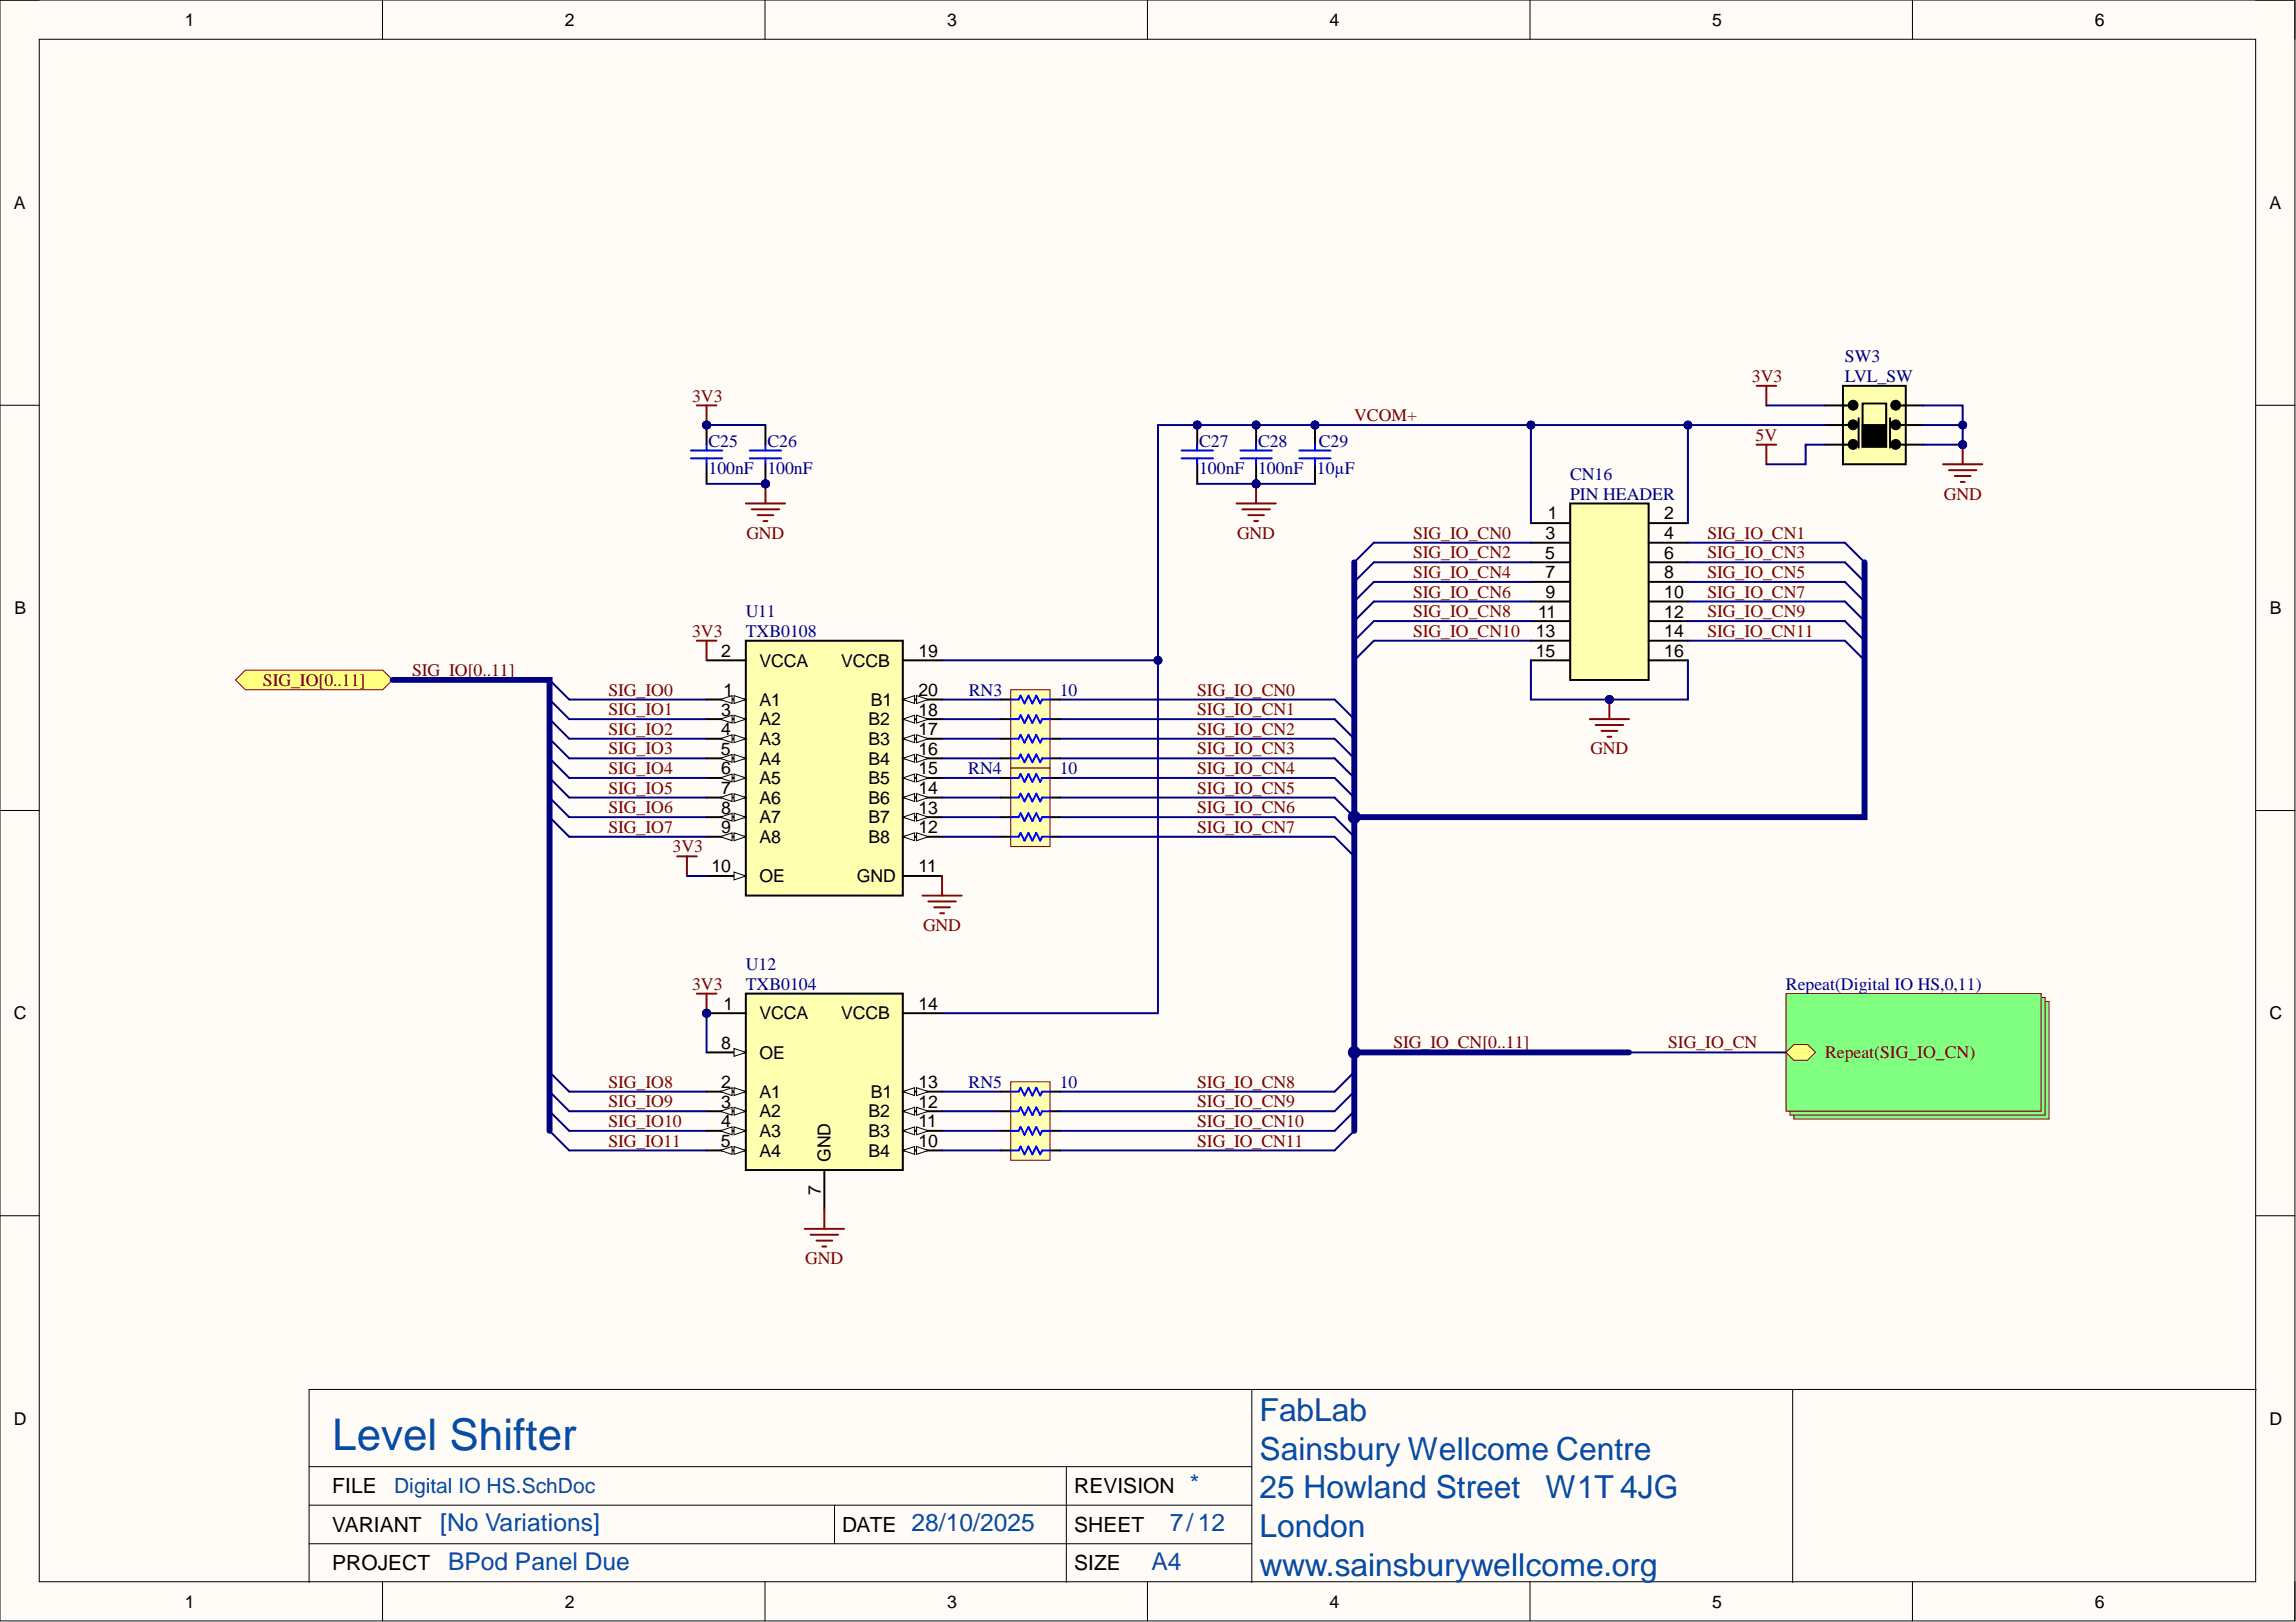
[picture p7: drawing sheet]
<svg xmlns="http://www.w3.org/2000/svg" width="297mm" height="210mm" viewBox="0 0 297 210" stroke-linecap="round" stroke-linejoin="round" font-family="sans-serif">
<defs><g id="words">
<text font-size="5.7" fill="#004ea8" x="43" y="187.6">Level Shifter</text>
<g font-size="4.1" fill="#004ea8">
<text x="163" y="183.9">FabLab</text>
<text x="163" y="188.9">Sainsbury Wellcome Centre</text>
<text x="163" y="193.9">25 Howland Street</text>
<text x="199.9" y="193.9">W1T 4JG</text>
<text x="163" y="198.9">London</text>
<text x="163" y="203.9">www.sainsburywellcome.org</text>
</g>
<g font-size="3.2" fill="#004ea8">
<text x="154" y="193.1">*</text>
<text x="57" y="198.1">[No Variations]</text>
<text x="58" y="203.1">BPod Panel Due</text>
<text x="117.9" y="198.1">28/10/2025</text>
<text x="149" y="203.1">A4</text>
<text x="151.3" y="198.1">7/12</text>
</g>
<g font-size="2.7">
<text x="43" y="193.2">FILE</text>
<text x="139" y="193.2">REVISION</text>
<text x="43" y="203.2">PROJECT</text>
<text x="43" y="198.2">VARIANT</text>
<text x="109" y="198.2">DATE</text>
<text x="139" y="203.2">SIZE</text>
<text x="139" y="198.2">SHEET</text>
</g>
<text font-size="2.7" fill="#004ea8" x="51" y="193.2">Digital IO HS.SchDoc</text>
<g font-size="2.3">
<text x="23.9" y="3.3">1</text>
<text x="73.1" y="3.3">2</text>
<text x="122.6" y="3.3">3</text>
<text x="172" y="3.3">4</text>
<text x="221.5" y="3.3">5</text>
<text x="271" y="3.3">6</text>
<text x="1.8" y="27">A</text>
<text x="293.6" y="27">A</text>
<text x="199.9" y="69.8">3</text>
<text x="200.2" y="67.2">1</text>
<text x="215.3" y="67.2">2</text>
<text x="215.3" y="69.8">4</text>
<text x="199.9" y="72.3">5</text>
<text x="199.9" y="74.8">7</text>
<text x="199.9" y="77.4">9</text>
<text x="215.3" y="72.3">6</text>
<text x="215.3" y="74.8">8</text>
<text x="215.3" y="77.4">10</text>
<text x="1.9" y="79.4">B</text>
<text x="198.7" y="82.4">13</text>
<text x="199" y="79.9">11</text>
<text x="215.3" y="79.9">12</text>
<text x="215.3" y="82.4">14</text>
<text x="293.6" y="79.4">B</text>
<text x="93.3" y="85">2</text>
<text x="98.3" y="86.3">VCCA</text>
<text x="108.8" y="86.3">VCCB</text>
<text x="118.8" y="85">19</text>
<text x="198.7" y="85">15</text>
<text x="215.3" y="85">16</text>
<text x="93.3" y="92.6">3</text>
<text x="93.3" y="95.1">4</text>
<text x="93.6" y="90.1">1</text>
<text x="98.3" y="91.3">A1</text>
<text x="98.3" y="93.9">A2</text>
<text x="112.4" y="93.9">B2</text>
<text x="112.6" y="91.3">B1</text>
<text x="118.8" y="90.1">20</text>
<text x="118.8" y="92.6">18</text>
<text x="118.8" y="95.1">17</text>
<text x="93.3" y="97.7">5</text>
<text x="93.3" y="100.2">6</text>
<text x="98.3" y="96.4">A3</text>
<text x="98.3" y="98.9">A4</text>
<text x="98.3" y="101.5">A5</text>
<text x="112.4" y="96.4">B3</text>
<text x="112.4" y="98.9">B4</text>
<text x="112.4" y="101.5">B5</text>
<text x="118.8" y="97.7">16</text>
<text x="118.8" y="100.2">15</text>
<text x="93.3" y="107.8">9</text>
<text x="93.3" y="102.7">7</text>
<text x="93.3" y="105.3">8</text>
<text x="98.3" y="104">A6</text>
<text x="98.3" y="106.6">A7</text>
<text x="112.4" y="104">B6</text>
<text x="112.4" y="106.6">B7</text>
<text x="118.8" y="102.7">14</text>
<text x="118.8" y="105.3">13</text>
<text x="118.8" y="107.8">12</text>
<text x="92" y="112.9">10</text>
<text x="98.3" y="109.1">A8</text>
<text x="112.4" y="109.1">B8</text>
<text x="118.8" y="112.9">11</text>
<text x="98.3" y="114.2">OE</text>
<text x="110.9" y="114.2">GND</text>
<text x="1.8" y="131.9">C</text>
<text x="93.6" y="130.7">1</text>
<text x="98.3" y="131.9">VCCA</text>
<text x="108.8" y="131.9">VCCB</text>
<text x="118.8" y="130.7">14</text>
<text x="293.6" y="131.9">C</text>
<text x="93.3" y="135.7">8</text>
<text x="98.3" y="137">OE</text>
<text x="93.3" y="140.8">2</text>
<text x="93.3" y="143.3">3</text>
<text x="98.3" y="142.1">A1</text>
<text x="112.6" y="142.1">B1</text>
<text x="118.8" y="140.8">13</text>
<text x="118.8" y="143.3">12</text>
<text x="93.3" y="148.4">5</text>
<text x="93.3" y="145.9">4</text>
<text x="98.3" y="144.6">A2</text>
<text x="98.3" y="147.1">A3</text>
<text x="98.3" y="149.7">A4</text>
<text x="112.4" y="144.6">B2</text>
<text x="112.4" y="147.1">B3</text>
<text x="112.4" y="149.7">B4</text>
<text x="118.8" y="145.9">11</text>
<text x="118.8" y="148.4">10</text>
<text x="106.2" y="154.6" transform="rotate(-90 106.2 154.6)">7</text>
<text x="107.4" y="150.4" transform="rotate(-90 107.4 150.4)">GND</text>
<text x="1.8" y="184.4">D</text>
<text x="293.6" y="184.4">D</text>
<text x="23.9" y="208">1</text>
<text x="73.1" y="208">2</text>
<text x="122.6" y="208">3</text>
<text x="172" y="208">4</text>
<text x="221.5" y="208">5</text>
<text x="271" y="208">6</text>
</g>
<g font-size="2.3" fill="#000080">
<text x="238.7" y="46.9">SW3</text>
<text x="238.7" y="49.4">LVL_SW</text>
<text x="91.7" y="57.8">C25</text>
<text x="99.3" y="57.8">C26</text>
<text x="155.1" y="57.8">C27</text>
<text x="162.8" y="57.8">C28</text>
<text x="170.6" y="57.8">C29</text>
<text x="91.7" y="61.3">100nF</text>
<text x="99.3" y="61.3">100nF</text>
<text x="155.1" y="61.3">100nF</text>
<text x="162.8" y="61.3">100nF</text>
<text x="170.4" y="61.3">10µF</text>
<text x="203.1" y="62.1">CN16</text>
<text x="203.1" y="64.6">PIN HEADER</text>
<text x="96.5" y="79.9">U11</text>
<text x="96.5" y="82.4">TXB0108</text>
<text x="125.3" y="90">RN3</text>
<text x="137.1" y="90">10</text>
<text x="125.3" y="100.2">RN4</text>
<text x="137.1" y="100.2">10</text>
<text x="96.5" y="125.5">U12</text>
<text x="96.5" y="128.1">TXB0104</text>
<text x="231.1" y="128.1">Repeat(Digital IO HS,0,11)</text>
<text x="125.3" y="140.8">RN5</text>
<text x="137.1" y="140.8">10</text>
</g>
<g font-size="2.3" fill="#800000">
<text x="89.5" y="52">3V3</text>
<text x="226.7" y="49.4">3V3</text>
<text x="175.2" y="54.5">VCOM+</text>
<text x="227.1" y="57">5V</text>
<text x="251.5" y="64.6">GND</text>
<text x="96.6" y="69.7">GND</text>
<text x="160" y="69.7">GND</text>
<text x="182.8" y="69.7">SIG_IO_CN0</text>
<text x="220.9" y="69.7">SIG_IO_CN1</text>
<text x="182.8" y="72.3">SIG_IO_CN2</text>
<text x="182.8" y="74.8">SIG_IO_CN4</text>
<text x="182.8" y="77.3">SIG_IO_CN6</text>
<text x="220.9" y="72.3">SIG_IO_CN3</text>
<text x="220.9" y="74.8">SIG_IO_CN5</text>
<text x="220.9" y="77.3">SIG_IO_CN7</text>
<text x="89.5" y="82.4">3V3</text>
<text x="182.8" y="79.9">SIG_IO_CN8</text>
<text x="182.8" y="82.4">SIG_IO_CN10</text>
<text x="220.9" y="79.9">SIG_IO_CN9</text>
<text x="220.9" y="82.4">SIG_IO_CN11</text>
<text x="34" y="88.8">SIG_IO[0..11]</text>
<text x="53.3" y="87.5">SIG_IO[0..11]</text>
<text x="78.7" y="90">SIG_IO0</text>
<text x="78.7" y="92.6">SIG_IO1</text>
<text x="78.7" y="95.1">SIG_IO2</text>
<text x="154.9" y="90">SIG_IO_CN0</text>
<text x="154.9" y="92.6">SIG_IO_CN1</text>
<text x="154.9" y="95.1">SIG_IO_CN2</text>
<text x="78.7" y="97.6">SIG_IO3</text>
<text x="78.7" y="100.2">SIG_IO4</text>
<text x="154.9" y="97.6">SIG_IO_CN3</text>
<text x="154.9" y="100.2">SIG_IO_CN4</text>
<text x="205.7" y="97.6">GND</text>
<text x="78.7" y="102.7">SIG_IO5</text>
<text x="78.7" y="105.2">SIG_IO6</text>
<text x="78.7" y="107.8">SIG_IO7</text>
<text x="154.9" y="102.7">SIG_IO_CN5</text>
<text x="154.9" y="105.2">SIG_IO_CN6</text>
<text x="154.9" y="107.8">SIG_IO_CN7</text>
<text x="87" y="110.3">3V3</text>
<text x="119.4" y="120.5">GND</text>
<text x="89.5" y="128.1">3V3</text>
<text x="180.3" y="135.7">SIG_IO_CN[0..11]</text>
<text x="215.8" y="135.7">SIG_IO_CN</text>
<text x="236.1" y="137">Repeat(SIG_IO_CN)</text>
<text x="78.7" y="140.8">SIG_IO8</text>
<text x="78.7" y="143.3">SIG_IO9</text>
<text x="154.9" y="140.8">SIG_IO_CN8</text>
<text x="154.9" y="143.3">SIG_IO_CN9</text>
<text x="78.7" y="145.8">SIG_IO10</text>
<text x="78.7" y="148.4">SIG_IO11</text>
<text x="154.9" y="145.8">SIG_IO_CN10</text>
<text x="154.9" y="148.4">SIG_IO_CN11</text>
<text x="104.2" y="163.6">GND</text>
</g>
</g></defs>
<path d="M0 0h296.9v209.8h-296.9z" fill-rule="evenodd" fill="#fffcf8"/>
<path d="M0 0h296.9v209.8h-296.9z" fill="none" stroke="#000" stroke-width=".13"/>
<path d="M5.1 5.1h286.7v199.6h-286.7z" fill-rule="evenodd" fill="#fffcf8"/>
<g fill="none" stroke="#000" stroke-width=".13">
<path d="M0 0h5.1M5.1 5.1h286.7v199.6h-286.7zM49.5 0v5.1M99 0v5.1M148.4 0v5.1M197.9 0v5.1M247.4 0v5.1M291.8 0h5.1v5.1M0 52.4h5.1M291.8 52.4h5.1M0 104.9h5.1M291.8 104.9h5.1"/>
<path d="M0 157.3h5.1M291.8 157.3h5.1M161.9 179.8v25M231.9 179.8v25M291.9 179.8h-251.9v25M40 194.8h121.9M40 189.8h121.9M40 199.8h121.9M108 194.8v5M138 189.8v15M49.5 204.7v5.1M99 204.7v5.1"/>
<path d="M148.4 204.7v5.1M197.9 204.7v5.1M247.4 204.7v5.1M296.9 204.7v5.1"/>
</g>
<path d="M96.5 82.9h20.3v33h-20.3z" fill-rule="evenodd" fill="#ffffb0"/>
<path d="M96.5 82.9h20.3v33h-20.3zM91.4 113.4h5.1" fill="none" stroke="#000" stroke-width=".25"/>
<path d="M95 112.9l1.5 .5-1.5 .5z" fill="#f8fcff"/>
<path d="M95 112.9l1.5 .5-1.5 .5z" fill="none" stroke="#000" stroke-width=".13"/>
<path d="M91.4 90.5h5.1" fill="none" stroke="#000" stroke-width=".25"/>
<path d="M95 90l1.5 .5-1.5 .5z" fill="#f8fcff"/>
<path d="M95 90l1.5 .5-1.5 .5z" fill="none" stroke="#000" stroke-width=".13"/>
<path d="M93.2 90.5l1.5-.5v1z" fill="#f8fcff"/>
<path d="M93.2 90.5l1.5-.5v1z" fill="none" stroke="#000" stroke-width=".13"/>
<path d="M91.4 93.1h5.1" fill="none" stroke="#000" stroke-width=".25"/>
<path d="M95 92.6l1.5 .5-1.5 .5z" fill="#f8fcff"/>
<path d="M95 92.6l1.5 .5-1.5 .5z" fill="none" stroke="#000" stroke-width=".13"/>
<path d="M93.2 93.1l1.5-.5v1z" fill="#f8fcff"/>
<path d="M93.2 93.1l1.5-.5v1z" fill="none" stroke="#000" stroke-width=".13"/>
<path d="M116.8 90.5h5.1" fill="none" stroke="#000" stroke-width=".25"/>
<path d="M116.8 90.5l1.5-.5v1z" fill="#f8fcff"/>
<path d="M116.8 90.5l1.5-.5v1z" fill="none" stroke="#000" stroke-width=".13"/>
<path d="M118.6 90l1.5 .5-1.5 .5z" fill="#f8fcff"/>
<path d="M118.6 90l1.5 .5-1.5 .5z" fill="none" stroke="#000" stroke-width=".13"/>
<path d="M116.8 93.1h5.1" fill="none" stroke="#000" stroke-width=".25"/>
<path d="M116.8 93.1l1.5-.5v1z" fill="#f8fcff"/>
<path d="M116.8 93.1l1.5-.5v1z" fill="none" stroke="#000" stroke-width=".13"/>
<path d="M118.6 92.6l1.5 .5-1.5 .5z" fill="#f8fcff"/>
<path d="M118.6 92.6l1.5 .5-1.5 .5z" fill="none" stroke="#000" stroke-width=".13"/>
<path d="M91.4 85.5h5.1M91.4 95.6h5.1M116.8 85.5h5.1" fill="none" stroke="#000" stroke-width=".25"/>
<path d="M95 95.1l1.5 .5-1.5 .5z" fill="#f8fcff"/>
<path d="M95 95.1l1.5 .5-1.5 .5z" fill="none" stroke="#000" stroke-width=".13"/>
<path d="M93.2 95.6l1.5-.5v1z" fill="#f8fcff"/>
<path d="M93.2 95.6l1.5-.5v1z" fill="none" stroke="#000" stroke-width=".13"/>
<path d="M91.4 98.1h5.1" fill="none" stroke="#000" stroke-width=".25"/>
<path d="M95 97.6l1.5 .5-1.5 .5z" fill="#f8fcff"/>
<path d="M95 97.6l1.5 .5-1.5 .5z" fill="none" stroke="#000" stroke-width=".13"/>
<path d="M93.2 98.1l1.5-.5v1z" fill="#f8fcff"/>
<path d="M93.2 98.1l1.5-.5v1z" fill="none" stroke="#000" stroke-width=".13"/>
<path d="M116.8 95.6h5.1" fill="none" stroke="#000" stroke-width=".25"/>
<path d="M116.8 95.6l1.5-.5v1z" fill="#f8fcff"/>
<path d="M116.8 95.6l1.5-.5v1z" fill="none" stroke="#000" stroke-width=".13"/>
<path d="M118.6 95.1l1.5 .5-1.5 .5z" fill="#f8fcff"/>
<path d="M118.6 95.1l1.5 .5-1.5 .5z" fill="none" stroke="#000" stroke-width=".13"/>
<path d="M116.8 98.1h5.1" fill="none" stroke="#000" stroke-width=".25"/>
<path d="M116.8 98.1l1.5-.5v1z" fill="#f8fcff"/>
<path d="M116.8 98.1l1.5-.5v1z" fill="none" stroke="#000" stroke-width=".13"/>
<path d="M118.6 97.6l1.5 .5-1.5 .5z" fill="#f8fcff"/>
<path d="M118.6 97.6l1.5 .5-1.5 .5z" fill="none" stroke="#000" stroke-width=".13"/>
<path d="M91.4 108.3h5.1M116.8 113.4h5.1" fill="none" stroke="#000" stroke-width=".25"/>
<path d="M95 107.8l1.5 .5-1.5 .5z" fill="#f8fcff"/>
<path d="M95 107.8l1.5 .5-1.5 .5z" fill="none" stroke="#000" stroke-width=".13"/>
<path d="M93.2 108.3l1.5-.5v1z" fill="#f8fcff"/>
<path d="M93.2 108.3l1.5-.5v1z" fill="none" stroke="#000" stroke-width=".13"/>
<path d="M91.4 100.7h5.1" fill="none" stroke="#000" stroke-width=".25"/>
<path d="M95 100.2l1.5 .5-1.5 .5z" fill="#f8fcff"/>
<path d="M95 100.2l1.5 .5-1.5 .5z" fill="none" stroke="#000" stroke-width=".13"/>
<path d="M93.2 100.7l1.5-.5v1z" fill="#f8fcff"/>
<path d="M93.2 100.7l1.5-.5v1z" fill="none" stroke="#000" stroke-width=".13"/>
<path d="M91.4 103.2h5.1" fill="none" stroke="#000" stroke-width=".25"/>
<path d="M95 102.7l1.5 .5-1.5 .5z" fill="#f8fcff"/>
<path d="M95 102.7l1.5 .5-1.5 .5z" fill="none" stroke="#000" stroke-width=".13"/>
<path d="M93.2 103.2l1.5-.5v1z" fill="#f8fcff"/>
<path d="M93.2 103.2l1.5-.5v1z" fill="none" stroke="#000" stroke-width=".13"/>
<path d="M91.4 105.7h5.1" fill="none" stroke="#000" stroke-width=".25"/>
<path d="M95 105.2l1.5 .5-1.5 .6z" fill="#f8fcff"/>
<path d="M95 105.2l1.5 .5-1.5 .6z" fill="none" stroke="#000" stroke-width=".13"/>
<path d="M93.2 105.7l1.5-.5v1.1z" fill="#f8fcff"/>
<path d="M93.2 105.7l1.5-.5v1.1z" fill="none" stroke="#000" stroke-width=".13"/>
<path d="M116.8 100.7h5.1" fill="none" stroke="#000" stroke-width=".25"/>
<path d="M116.8 100.7l1.5-.5v1z" fill="#f8fcff"/>
<path d="M116.8 100.7l1.5-.5v1z" fill="none" stroke="#000" stroke-width=".13"/>
<path d="M118.6 100.2l1.5 .5-1.5 .5z" fill="#f8fcff"/>
<path d="M118.6 100.2l1.5 .5-1.5 .5z" fill="none" stroke="#000" stroke-width=".13"/>
<path d="M116.8 103.2h5.1" fill="none" stroke="#000" stroke-width=".25"/>
<path d="M116.8 103.2l1.5-.5v1z" fill="#f8fcff"/>
<path d="M116.8 103.2l1.5-.5v1z" fill="none" stroke="#000" stroke-width=".13"/>
<path d="M118.6 102.7l1.5 .5-1.5 .5z" fill="#f8fcff"/>
<path d="M118.6 102.7l1.5 .5-1.5 .5z" fill="none" stroke="#000" stroke-width=".13"/>
<path d="M116.8 105.7h5.1" fill="none" stroke="#000" stroke-width=".25"/>
<path d="M116.8 105.7l1.5-.5v1.1z" fill="#f8fcff"/>
<path d="M116.8 105.7l1.5-.5v1.1z" fill="none" stroke="#000" stroke-width=".13"/>
<path d="M118.6 105.2l1.5 .5-1.5 .6z" fill="#f8fcff"/>
<path d="M118.6 105.2l1.5 .5-1.5 .6z" fill="none" stroke="#000" stroke-width=".13"/>
<path d="M116.8 108.3h5.1" fill="none" stroke="#000" stroke-width=".25"/>
<path d="M116.8 108.3l1.5-.5v1z" fill="#f8fcff"/>
<path d="M116.8 108.3l1.5-.5v1z" fill="none" stroke="#000" stroke-width=".13"/>
<path d="M118.6 107.8l1.5 .5-1.5 .5z" fill="#f8fcff"/>
<path d="M118.6 107.8l1.5 .5-1.5 .5z" fill="none" stroke="#000" stroke-width=".13"/>
<path d="M90.1 82.9h2.6M91.4 82.9v2.6M119.3 115.9h5.1M120.1 116.7h3.6M120.9 117.4h2M121.6 118.2h.5M121.9 113.4v2.5" fill="none" stroke="#800000" stroke-width=".25"/>
<path d="M172.7 90.5l2.5 2.6M172.7 93.1l2.5 2.5M172.7 95.6l2.5 2.5M172.7 98.1l2.5 2.6M172.7 100.7l2.5 2.5M172.7 103.2l2.5 2.5" fill="none" stroke="#000080" stroke-width=".25"/>
<circle cx="175.2" cy="105.7" r=".76" fill="#000080"/>
<circle cx="175.2" cy="105.7" r=".76" fill="none" stroke="#000080" stroke-width=".13"/>
<path d="M172.7 105.7l2.5 2.6M172.7 108.3l2.5 2.5" fill="none" stroke="#000080" stroke-width=".25"/>
<path d="M205.7 93.1h5.1M206.4 93.8h3.6M207.2 94.6h2M208 95.3h.5M208.2 90.5v2.6" fill="none" stroke="#800000" stroke-width=".25"/>
<circle cx="208.2" cy="90.5" r=".51" fill="#000080"/>
<circle cx="208.2" cy="90.5" r=".51" fill="none" stroke="#000080" stroke-width=".13"/>
<path d="M238.7 70.2l2.5 2.6M238.7 72.8l2.5 2.5M238.7 75.3l2.5 2.5M238.7 77.8l2.5 2.6M71.1 105.7l2.5 2.6" fill="none" stroke="#000080" stroke-width=".25"/>
<path d="M87.6 110.8h2.5M88.9 110.8v2.6" fill="none" stroke="#800000" stroke-width=".25"/>
<path d="M238.4 49.9h8.2v10.2h-8.2z" fill-rule="evenodd" fill="#ffffb0"/>
<path d="M238.4 49.9h8.2v10.2h-8.2z" fill="none" stroke="#000" stroke-width=".25"/>
<path d="M241 52.2h3v5.6h-3z" fill-rule="evenodd" fill="#ffffb0"/>
<path d="M236.1 57.5h3.8M236.1 55h3.8M236.1 52.5h3.6M240.5 54.1v3.8M241 52.2h3v5.6h-3zM241 55h3v2.8h-3zM244.5 54.1v3.8M245.8 57.5h3M245.8 55h3M245.8 52.5h3" fill="none" stroke="#000" stroke-width=".25"/>
<g fill="#000">
<circle cx="239.7" cy="52.4" r=".63"/>
<circle cx="239.7" cy="55" r=".63"/>
<circle cx="239.7" cy="57.5" r=".63"/>
<circle cx="245.2" cy="52.4" r=".63"/>
<circle cx="245.2" cy="55" r=".63"/>
<circle cx="245.2" cy="57.5" r=".63"/>
</g>
<g fill="none" stroke="#000" stroke-width=".13">
<circle cx="239.7" cy="52.4" r=".63"/>
<circle cx="239.7" cy="55" r=".63"/>
<circle cx="239.7" cy="57.5" r=".63"/>
<circle cx="245.2" cy="52.4" r=".63"/>
<circle cx="245.2" cy="55" r=".63"/>
<circle cx="245.2" cy="57.5" r=".63"/>
</g>
<path d="M241 55h3v2.8h-3z" fill-rule="evenodd" fill="#000"/>
<path d="M253.9 57.5v2.6M251.4 60.1h5.1M252.1 60.8h3.6M252.9 61.6h2M253.7 62.4h.5" fill="none" stroke="#800000" stroke-width=".25"/>
<circle cx="253.9" cy="57.5" r=".51" fill="#000080"/>
<circle cx="253.9" cy="57.5" r=".51" fill="none" stroke="#000080" stroke-width=".13"/>
<path d="M227.3 57.5h2.5M227.3 49.9h2.5M228.5 49.9v2.6M228.5 57.5v2.6" fill="none" stroke="#800000" stroke-width=".25"/>
<path d="M177.7 77.8l-2.5 2.6M177.7 75.3l-2.5 2.5M177.7 72.8l-2.5 2.5M177.7 70.2l-2.5 2.6M71.1 98.1l2.5 2.6M71.1 95.6l2.5 2.5M71.1 93.1l2.5 2.5M71.1 90.5l2.5 2.6M71.1 88l2.5 2.5M71.1 103.2l2.5 2.5M71.1 100.7l2.5 2.5" fill="none" stroke="#000080" stroke-width=".25"/>
<circle cx="91.4" cy="131.1" r=".51" fill="#000080"/>
<circle cx="91.4" cy="131.1" r=".51" fill="none" stroke="#000080" stroke-width=".13"/>
<path d="M96.5 128.6h20.3v22.8h-20.3z" fill-rule="evenodd" fill="#ffffb0"/>
<path d="M91.4 136.2h5.1M96.5 128.6h20.3v22.8h-20.3z" fill="none" stroke="#000" stroke-width=".25"/>
<path d="M95 135.7l1.5 .5-1.5 .5z" fill="#f8fcff"/>
<path d="M95 135.7l1.5 .5-1.5 .5z" fill="none" stroke="#000" stroke-width=".13"/>
<path d="M91.4 141.3h5.1" fill="none" stroke="#000" stroke-width=".25"/>
<path d="M95 140.8l1.5 .5-1.5 .5z" fill="#f8fcff"/>
<path d="M95 140.8l1.5 .5-1.5 .5z" fill="none" stroke="#000" stroke-width=".13"/>
<path d="M93.2 141.3l1.5-.5v1z" fill="#f8fcff"/>
<path d="M93.2 141.3l1.5-.5v1z" fill="none" stroke="#000" stroke-width=".13"/>
<path d="M91.4 143.8h5.1" fill="none" stroke="#000" stroke-width=".25"/>
<path d="M95 143.3l1.5 .5-1.5 .5z" fill="#f8fcff"/>
<path d="M95 143.3l1.5 .5-1.5 .5z" fill="none" stroke="#000" stroke-width=".13"/>
<path d="M93.2 143.8l1.5-.5v1z" fill="#f8fcff"/>
<path d="M93.2 143.8l1.5-.5v1z" fill="none" stroke="#000" stroke-width=".13"/>
<path d="M116.8 141.3h5.1" fill="none" stroke="#000" stroke-width=".25"/>
<path d="M116.8 141.3l1.5-.5v1z" fill="#f8fcff"/>
<path d="M116.8 141.3l1.5-.5v1z" fill="none" stroke="#000" stroke-width=".13"/>
<path d="M118.6 140.8l1.5 .5-1.5 .5z" fill="#f8fcff"/>
<path d="M118.6 140.8l1.5 .5-1.5 .5z" fill="none" stroke="#000" stroke-width=".13"/>
<path d="M116.8 143.8h5.1" fill="none" stroke="#000" stroke-width=".25"/>
<path d="M116.8 143.8l1.5-.5v1z" fill="#f8fcff"/>
<path d="M116.8 143.8l1.5-.5v1z" fill="none" stroke="#000" stroke-width=".13"/>
<path d="M118.6 143.3l1.5 .5-1.5 .5z" fill="#f8fcff"/>
<path d="M118.6 143.3l1.5 .5-1.5 .5z" fill="none" stroke="#000" stroke-width=".13"/>
<path d="M91.4 131.1h5.1" fill="none" stroke="#000" stroke-width=".25"/>
<circle cx="91.4" cy="131.1" r=".51" fill="#000080"/>
<circle cx="91.4" cy="131.1" r=".51" fill="none" stroke="#000080" stroke-width=".13"/>
<path d="M116.8 131.1h5.1M91.4 146.3h5.1" fill="none" stroke="#000" stroke-width=".25"/>
<path d="M95 145.8l1.5 .5-1.5 .5z" fill="#f8fcff"/>
<path d="M95 145.8l1.5 .5-1.5 .5z" fill="none" stroke="#000" stroke-width=".13"/>
<path d="M93.2 146.3l1.5-.5v1z" fill="#f8fcff"/>
<path d="M93.2 146.3l1.5-.5v1z" fill="none" stroke="#000" stroke-width=".13"/>
<path d="M91.4 148.9h5.1" fill="none" stroke="#000" stroke-width=".25"/>
<path d="M95 148.4l1.5 .5-1.5 .5z" fill="#f8fcff"/>
<path d="M95 148.4l1.5 .5-1.5 .5z" fill="none" stroke="#000" stroke-width=".13"/>
<path d="M93.2 148.9l1.5-.5v1z" fill="#f8fcff"/>
<path d="M93.2 148.9l1.5-.5v1z" fill="none" stroke="#000" stroke-width=".13"/>
<path d="M116.8 146.3h5.1" fill="none" stroke="#000" stroke-width=".25"/>
<path d="M116.8 146.3l1.5-.5v1z" fill="#f8fcff"/>
<path d="M116.8 146.3l1.5-.5v1z" fill="none" stroke="#000" stroke-width=".13"/>
<path d="M118.6 145.8l1.5 .5-1.5 .5z" fill="#f8fcff"/>
<path d="M118.6 145.8l1.5 .5-1.5 .5z" fill="none" stroke="#000" stroke-width=".13"/>
<path d="M116.8 148.9h5.1" fill="none" stroke="#000" stroke-width=".25"/>
<path d="M116.8 148.9l1.5-.5v1z" fill="#f8fcff"/>
<path d="M116.8 148.9l1.5-.5v1z" fill="none" stroke="#000" stroke-width=".13"/>
<path d="M118.6 148.4l1.5 .5-1.5 .5z" fill="#f8fcff"/>
<path d="M118.6 148.4l1.5 .5-1.5 .5z" fill="none" stroke="#000" stroke-width=".13"/>
<path d="M106.6 151.4v5.1" fill="none" stroke="#000" stroke-width=".25"/>
<path d="M90.1 128.6h2.6M91.4 128.6v2.5M104.1 159h5.1M104.9 159.8h3.5M106.6 156.5v2.5M105.6 160.5h2.1M106.4 161.3h.5" fill="none" stroke="#800000" stroke-width=".25"/>
<circle cx="91.4" cy="131.1" r=".51" fill="#000080"/>
<circle cx="91.4" cy="131.1" r=".51" fill="none" stroke="#000080" stroke-width=".13"/>
<path d="M175.2 138.7l-2.5 2.6M175.2 146.3l-2.5 2.6M175.2 143.8l-2.5 2.5M175.2 141.3l-2.5 2.5" fill="none" stroke="#000080" stroke-width=".25"/>
<path d="M232.1 129.6h33v15.2h-33z" fill-rule="evenodd" fill="#80ff80"/>
<path d="M232.1 129.6h33v15.2h-33z" fill="none" stroke="#800000" stroke-width=".13"/>
<path d="M231.6 129.1h33v15.2h-33z" fill-rule="evenodd" fill="#80ff80"/>
<path d="M231.6 129.1h33v15.2h-33z" fill="none" stroke="#800000" stroke-width=".13"/>
<path d="M231.1 128.6h33v15.2h-33z" fill-rule="evenodd" fill="#80ff80"/>
<path d="M231.1 128.6h33v15.2h-33z" fill="none" stroke="#800000" stroke-width=".13"/>
<path d="M231.1 136.2l1-1h1.8l1 1-1 1h-1.8z" fill-rule="evenodd" fill="#ffff80"/>
<path d="M231.1 136.2l1-1h1.8l1 1-1 1h-1.8z" fill="none" stroke="#800000" stroke-width=".13"/>
<path d="M177.7 80.4l-2.5 2.5M177.7 82.9l-2.5 2.6M238.7 80.4l2.5 2.5M238.7 82.9l2.5 2.6M71.1 138.7l2.5 2.6M71.1 146.3l2.5 2.6M71.1 143.8l2.5 2.5M71.1 141.3l2.5 2.5" fill="none" stroke="#000080" stroke-width=".25"/>
<path d="M203.1 65.2h10.2v22.8h-10.2z" fill-rule="evenodd" fill="#ffffb0"/>
<g fill="none" stroke="#000" stroke-width=".25">
<path d="M198.1 67.7h5M198.1 70.2h5M198.1 72.8h5M198.1 75.3h5M198.1 77.8h5M203.1 65.2h10.2v22.8h-10.2zM213.3 67.7h5.1M213.3 70.2h5.1M213.3 72.8h5.1M213.3 75.3h5.1M213.3 77.8h5.1M198.1 80.4h5"/>
<path d="M198.1 82.9h5M198.1 85.5h5M213.3 80.4h5.1M213.3 82.9h5.1M213.3 85.5h5.1"/>
</g>
<path d="M30.5 88l1.2-1.3h17.8l1.3 1.3-1.3 1.3h-17.8z" fill-rule="evenodd" fill="#ffff80"/>
<path d="M30.5 88l1.2-1.3h17.8l1.3 1.3-1.3 1.3h-17.8z" fill="none" stroke="#800000" stroke-width=".13"/>
<path d="M96.5 65.2h5.1M97.3 65.9h3.5M98 66.7h2M98.8 67.4h.5M99 62.6v2.6" fill="none" stroke="#800000" stroke-width=".25"/>
<circle cx="99" cy="62.6" r=".51" fill="#000080"/>
<circle cx="99" cy="62.6" r=".51" fill="none" stroke="#000080" stroke-width=".13"/>
<circle cx="91.4" cy="55" r=".51" fill="#000080"/>
<circle cx="91.4" cy="55" r=".51" fill="none" stroke="#000080" stroke-width=".13"/>
<path d="M91.4 55v2.5M91.4 60.1v2.5" fill="none" stroke="#000" stroke-width=".25"/>
<circle cx="91.4" cy="55" r=".51" fill="#000080"/>
<circle cx="91.4" cy="55" r=".51" fill="none" stroke="#000080" stroke-width=".13"/>
<path d="M89.4 58.3h4M89.4 59.3h4M91.4 57.5v.8M91.4 59.3v.8" fill="none" stroke="#00f" stroke-width=".25"/>
<path d="M90.1 52.5h2.6M91.4 52.5v2.5" fill="none" stroke="#800000" stroke-width=".25"/>
<circle cx="91.4" cy="55" r=".51" fill="#000080"/>
<circle cx="91.4" cy="55" r=".51" fill="none" stroke="#000080" stroke-width=".13"/>
<circle cx="99" cy="62.6" r=".51" fill="#000080"/>
<circle cx="99" cy="62.6" r=".51" fill="none" stroke="#000080" stroke-width=".13"/>
<path d="M99 60.1v2.5" fill="none" stroke="#000" stroke-width=".25"/>
<circle cx="99" cy="62.6" r=".51" fill="#000080"/>
<circle cx="99" cy="62.6" r=".51" fill="none" stroke="#000080" stroke-width=".13"/>
<path d="M99 55v2.5" fill="none" stroke="#000" stroke-width=".25"/>
<path d="M97 58.3h4.1M97 59.3h4.1M99 57.5v.8M99 59.3v.8" fill="none" stroke="#00f" stroke-width=".25"/>
<path d="M160 65.2h5M160.7 65.9h3.6M161.5 66.7h2M162.3 67.4h.5M162.5 62.6v2.6" fill="none" stroke="#800000" stroke-width=".25"/>
<circle cx="162.5" cy="62.6" r=".51" fill="#000080"/>
<circle cx="162.5" cy="62.6" r=".51" fill="none" stroke="#000080" stroke-width=".13"/>
<circle cx="154.9" cy="55" r=".51" fill="#000080"/>
<circle cx="154.9" cy="55" r=".51" fill="none" stroke="#000080" stroke-width=".13"/>
<path d="M154.9 55v2.5M154.9 60.1v2.5" fill="none" stroke="#000" stroke-width=".25"/>
<circle cx="154.9" cy="55" r=".51" fill="#000080"/>
<circle cx="154.9" cy="55" r=".51" fill="none" stroke="#000080" stroke-width=".13"/>
<path d="M152.9 58.3h4M152.9 59.3h4M154.9 57.5v.8M154.9 59.3v.8" fill="none" stroke="#00f" stroke-width=".25"/>
<circle cx="162.5" cy="62.6" r=".51" fill="#000080"/>
<circle cx="162.5" cy="62.6" r=".51" fill="none" stroke="#000080" stroke-width=".13"/>
<circle cx="162.5" cy="55" r=".51" fill="#000080"/>
<circle cx="162.5" cy="55" r=".51" fill="none" stroke="#000080" stroke-width=".13"/>
<path d="M162.5 60.1v2.5" fill="none" stroke="#000" stroke-width=".25"/>
<circle cx="162.5" cy="62.6" r=".51" fill="#000080"/>
<circle cx="162.5" cy="62.6" r=".51" fill="none" stroke="#000080" stroke-width=".13"/>
<path d="M162.5 55v2.5" fill="none" stroke="#000" stroke-width=".25"/>
<circle cx="162.5" cy="55" r=".51" fill="#000080"/>
<circle cx="162.5" cy="55" r=".51" fill="none" stroke="#000080" stroke-width=".13"/>
<path d="M160.5 58.3h4M160.5 59.3h4M162.5 57.5v.8M162.5 59.3v.8" fill="none" stroke="#00f" stroke-width=".25"/>
<circle cx="170.1" cy="55" r=".51" fill="#000080"/>
<circle cx="170.1" cy="55" r=".51" fill="none" stroke="#000080" stroke-width=".13"/>
<path d="M170.1 55v2.5M170.1 60.1v2.5" fill="none" stroke="#000" stroke-width=".25"/>
<circle cx="170.1" cy="55" r=".51" fill="#000080"/>
<circle cx="170.1" cy="55" r=".51" fill="none" stroke="#000080" stroke-width=".13"/>
<path d="M168.1 58.3h4.1M168.1 59.3h4.1M170.1 57.5v.8M170.1 59.3v.8" fill="none" stroke="#00f" stroke-width=".25"/>
<path d="M137.1 90.5h35.6M137.1 93.1h35.6M137.1 95.6h35.6M137.1 98.1h35.6M218.4 85.5v5h-10.2M137.1 100.7h35.6M137.1 103.2h35.6M137.1 105.7h35.6M137.1 108.3h35.6" fill="none" stroke="#000080" stroke-width=".25"/>
<circle cx="208.2" cy="90.5" r=".51" fill="#000080"/>
<circle cx="208.2" cy="90.5" r=".51" fill="none" stroke="#000080" stroke-width=".13"/>
<path d="M198.1 85.5v5h10.1" fill="none" stroke="#000080" stroke-width=".25"/>
<circle cx="208.2" cy="90.5" r=".51" fill="#000080"/>
<circle cx="208.2" cy="90.5" r=".51" fill="none" stroke="#000080" stroke-width=".13"/>
<g fill="none" stroke="#000080" stroke-width=".25">
<path d="M228.5 52.5h7.6M236.1 57.5h-2.5v2.6h-5.1M248.8 57.5h5.1M177.7 70.2h20.4M177.7 72.8h20.4M177.7 75.3h20.4M177.7 77.8h20.4M218.4 70.2h20.3M218.4 72.8h20.3M218.4 75.3h20.3M218.4 77.8h20.3M73.6 98.1h17.8"/>
<path d="M73.6 95.6h17.8M73.6 93.1h17.8M73.6 90.5h17.8M73.6 108.3h17.8M73.6 105.7h17.8M73.6 103.2h17.8M73.6 100.7h17.8M88.9 113.4h2.5"/>
</g>
<circle cx="253.9" cy="57.5" r=".51" fill="#000080"/>
<circle cx="253.9" cy="57.5" r=".51" fill="none" stroke="#000080" stroke-width=".13"/>
<path d="M248.8 55h5.1v2.5" fill="none" stroke="#000080" stroke-width=".25"/>
<circle cx="253.9" cy="57.5" r=".51" fill="#000080"/>
<circle cx="253.9" cy="57.5" r=".51" fill="none" stroke="#000080" stroke-width=".13"/>
<circle cx="253.9" cy="55" r=".51" fill="#000080"/>
<circle cx="253.9" cy="55" r=".51" fill="none" stroke="#000080" stroke-width=".13"/>
<path d="M248.8 52.5h5.1v2.5" fill="none" stroke="#000080" stroke-width=".25"/>
<circle cx="253.9" cy="55" r=".51" fill="#000080"/>
<circle cx="253.9" cy="55" r=".51" fill="none" stroke="#000080" stroke-width=".13"/>
<path d="M218.4 55v12.7" fill="none" stroke="#000080" stroke-width=".25"/>
<circle cx="218.4" cy="55" r=".51" fill="#000080"/>
<circle cx="218.4" cy="55" r=".51" fill="none" stroke="#000080" stroke-width=".13"/>
<path d="M91.4 131.1v5.1M210.8 136.2h20.3M73.6 141.3h17.8M73.6 143.8h17.8M73.6 146.3h17.8M73.6 148.9h17.8M137.1 141.3h35.6M137.1 143.8h35.6M137.1 146.3h35.6M137.1 148.9h35.6" fill="none" stroke="#000080" stroke-width=".25"/>
<circle cx="91.4" cy="131.1" r=".51" fill="#000080"/>
<circle cx="91.4" cy="131.1" r=".51" fill="none" stroke="#000080" stroke-width=".13"/>
<path d="M121.9 85.5h27.9v45.6h-27.9M177.7 80.4h20.4M177.7 82.9h20.4M218.4 80.4h20.3M218.4 82.9h20.3" fill="none" stroke="#000080" stroke-width=".25"/>
<circle cx="149.8" cy="85.5" r=".51" fill="#000080"/>
<circle cx="149.8" cy="85.5" r=".51" fill="none" stroke="#000080" stroke-width=".13"/>
<path d="M236.1 55h-38v12.7" fill="none" stroke="#000080" stroke-width=".25"/>
<circle cx="218.4" cy="55" r=".51" fill="#000080"/>
<circle cx="218.4" cy="55" r=".51" fill="none" stroke="#000080" stroke-width=".13"/>
<circle cx="198.1" cy="55" r=".51" fill="#000080"/>
<circle cx="198.1" cy="55" r=".51" fill="none" stroke="#000080" stroke-width=".13"/>
<path d="M198.1 55h-48.3v30.5" fill="none" stroke="#000080" stroke-width=".25"/>
<circle cx="198.1" cy="55" r=".51" fill="#000080"/>
<circle cx="198.1" cy="55" r=".51" fill="none" stroke="#000080" stroke-width=".13"/>
<circle cx="170.1" cy="55" r=".51" fill="#000080"/>
<circle cx="170.1" cy="55" r=".51" fill="none" stroke="#000080" stroke-width=".13"/>
<circle cx="162.5" cy="55" r=".51" fill="#000080"/>
<circle cx="162.5" cy="55" r=".51" fill="none" stroke="#000080" stroke-width=".13"/>
<circle cx="154.9" cy="55" r=".51" fill="#000080"/>
<circle cx="154.9" cy="55" r=".51" fill="none" stroke="#000080" stroke-width=".13"/>
<circle cx="149.8" cy="85.5" r=".51" fill="#000080"/>
<circle cx="149.8" cy="85.5" r=".51" fill="none" stroke="#000080" stroke-width=".13"/>
<path d="M91.4 55h7.6" fill="none" stroke="#000080" stroke-width=".25"/>
<circle cx="91.4" cy="55" r=".51" fill="#000080"/>
<circle cx="91.4" cy="55" r=".51" fill="none" stroke="#000080" stroke-width=".13"/>
<path d="M154.9 62.6h7.6" fill="none" stroke="#000080" stroke-width=".25"/>
<circle cx="162.5" cy="62.6" r=".51" fill="#000080"/>
<circle cx="162.5" cy="62.6" r=".51" fill="none" stroke="#000080" stroke-width=".13"/>
<path d="M162.5 62.6h7.6" fill="none" stroke="#000080" stroke-width=".25"/>
<circle cx="162.5" cy="62.6" r=".51" fill="#000080"/>
<circle cx="162.5" cy="62.6" r=".51" fill="none" stroke="#000080" stroke-width=".13"/>
<g fill="none" stroke="#000080" stroke-width=".25">
<path d="M91.4 62.6h7.6M121.9 90.5h7.6M121.9 93.1h7.6M121.9 95.6h7.6M121.9 98.1h7.6M121.9 100.7h7.6M121.9 103.2h7.6M121.9 105.7h7.6M121.9 108.3h7.6M121.9 141.3h7.6M121.9 143.8h7.6M121.9 146.3h7.6"/>
<path d="M121.9 148.9h7.6"/>
</g>
<circle cx="99" cy="62.6" r=".51" fill="#000080"/>
<circle cx="99" cy="62.6" r=".51" fill="none" stroke="#000080" stroke-width=".13"/>
<path d="M175.2 136.2h35.6" fill="none" stroke="#000080" stroke-width=".76"/>
<circle cx="175.2" cy="136.2" r=".76" fill="#000080"/>
<circle cx="175.2" cy="136.2" r=".76" fill="none" stroke="#000080" stroke-width=".13"/>
<path d="M241.2 72.8v32.9h-66M50.8 88h20.3v58.3" fill="none" stroke="#000080" stroke-width=".76"/>
<circle cx="175.2" cy="105.7" r=".76" fill="#000080"/>
<circle cx="175.2" cy="105.7" r=".76" fill="none" stroke="#000080" stroke-width=".13"/>
<path d="M175.2 72.8v73.5" fill="none" stroke="#000080" stroke-width=".76"/>
<path d="M130.8 89.3h5v10.1h-5z" fill-rule="evenodd" fill="#ffffb0"/>
<path d="M130.8 89.3h5v10.1h-5z" fill="none" stroke="#800000" stroke-width=".13"/>
<path d="M129.5 90.5h1.3M129.5 93.1h1.3M129.5 95.6h1.3M129.5 98.1h1.3M135.8 90.5h1.3M135.8 93.1h1.3M135.8 95.6h1.3M135.8 98.1h1.3" fill="none" stroke="#000" stroke-width=".25"/>
<path d="M130.8 90.5h1l.2-.5 .5 1 .6-1 .5 1 .5-1 .5 1 .2-.5h1M130.8 93.1h1l.2-.5 .5 1 .6-1 .5 1 .5-1 .5 1 .2-.5h1M130.8 95.6h1l.2-.5 .5 1 .6-1 .5 1 .5-1 .5 1 .2-.5h1M130.8 98.1h1l.2-.5 .5 1 .6-1 .5 1 .5-1 .5 1 .2-.5h1" fill="none" stroke="#00f" stroke-width=".25"/>
<path d="M130.8 99.4h5v10.2h-5z" fill-rule="evenodd" fill="#ffffb0"/>
<path d="M130.8 99.4h5v10.2h-5z" fill="none" stroke="#800000" stroke-width=".13"/>
<path d="M129.5 100.7h1.3M129.5 103.2h1.3M129.5 105.7h1.3M129.5 108.3h1.3M135.8 100.7h1.3M135.8 103.2h1.3M135.8 105.7h1.3M135.8 108.3h1.3" fill="none" stroke="#000" stroke-width=".25"/>
<path d="M130.8 100.7h1l.2-.5 .5 1 .6-1 .5 1 .5-1 .5 1 .2-.5h1M130.8 103.2h1l.2-.5 .5 1 .6-1 .5 1 .5-1 .5 1 .2-.5h1M130.8 105.7h1l.2-.5 .5 1.1 .6-1.1 .5 1.1 .5-1.1 .5 1.1 .2-.6h1M130.8 108.3h1l.2-.5 .5 1 .6-1 .5 1 .5-1 .5 1 .2-.5h1" fill="none" stroke="#00f" stroke-width=".25"/>
<path d="M130.8 140h5v10.1h-5z" fill-rule="evenodd" fill="#ffffb0"/>
<path d="M130.8 140h5v10.1h-5z" fill="none" stroke="#800000" stroke-width=".13"/>
<path d="M129.5 141.3h1.3M129.5 143.8h1.3M129.5 146.3h1.3M129.5 148.9h1.3M135.8 141.3h1.3M135.8 143.8h1.3M135.8 146.3h1.3M135.8 148.9h1.3" fill="none" stroke="#000" stroke-width=".25"/>
<path d="M130.8 141.3h1l.2-.5 .5 1 .6-1 .5 1 .5-1 .5 1 .2-.5h1M130.8 143.8h1l.2-.5 .5 1 .6-1 .5 1 .5-1 .5 1 .2-.5h1M130.8 146.3h1l.2-.5 .5 1 .6-1 .5 1 .5-1 .5 1 .2-.5h1M130.8 148.9h1l.2-.5 .5 1 .6-1 .5 1 .5-1 .5 1 .2-.5h1" fill="none" stroke="#00f" stroke-width=".25"/>
<use href="#words"/>
</svg>
